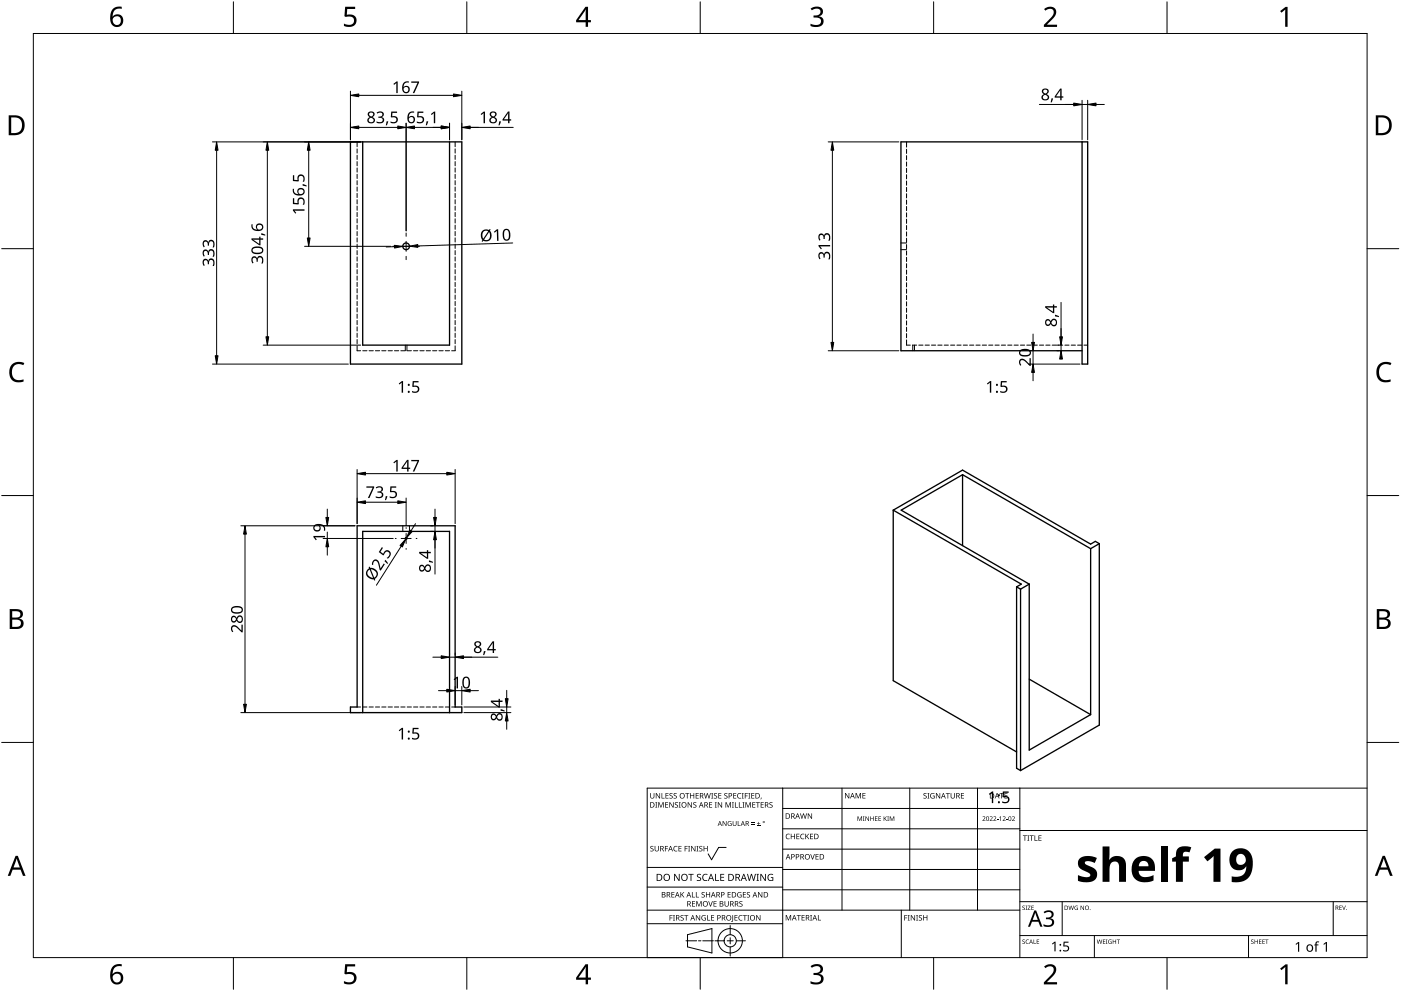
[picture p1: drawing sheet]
<svg xmlns="http://www.w3.org/2000/svg" width="420mm" height="297mm" viewBox="0 0 420 297" stroke-linecap="round" stroke-linejoin="round" font-family="sans-serif">
<g fill="none" stroke="#000" stroke-width=".3">
<path d="M107.1 42.5v1.5M107.1 44.6v1.3M107.1 46.5v1.3M107.1 48.4v1.3M107.1 50.3v1.3M107.1 52.2v1.3M107.1 54.1v1.3M107.1 56.1v1.2M107.1 58v1.2M107.1 59.9v1.2M136.5 42.5v1.5M136.5 44.6v1.3"/>
<path d="M136.5 46.5v1.3M136.5 48.4v1.3M136.5 50.3v1.3M136.5 52.2v1.3M136.5 54.1v1.3M136.5 56.1v1.2M136.5 58v1.2M136.5 59.9v1.2M271.9 42.5v1.6M271.9 44.7v1.3M271.9 46.6v1.3M271.9 48.5v1.3"/>
<path d="M271.9 50.4v1.3M271.9 52.4v1.2M271.9 54.3v1.2M271.9 56.2v1.2M271.9 58.1v1.2M271.9 60v1.2M107.1 61.8v1.2M107.1 63.7v1.2M107.1 65.6v1.2M107.1 67.5v1.3M107.1 69.4v1.3M107.1 71.3v1.3"/>
<path d="M107.1 73.2v1.3M107.1 75.1v1.3M107.1 77v1.3M107.1 78.9v1.3M136.5 61.8v1.2M136.5 63.7v1.2M136.5 65.6v1.2M136.5 67.5v1.3M136.5 69.4v1.3M136.5 71.3v1.3M136.5 73.2v1.3M136.5 75.1v1.3"/>
<path d="M136.5 77v1.3M136.5 78.9v1.3M270.2 72.8h1.7M270.2 74.8h1.7M271.9 61.9v1.2M271.9 63.8v1.3M271.9 65.7v1.3M271.9 67.6v1.3M271.9 69.5v1.3M271.9 71.4v1.3M271.9 73.3v1.3M271.9 75.2v1.3"/>
<path d="M271.9 77.1v1.3M271.9 79v1.3M107.1 80.8v1.3M107.1 82.7v1.3M107.1 84.6v1.3M107.1 86.5v1.3M107.1 88.4v1.3M107.1 90.3v1.3M107.1 92.2v1.3M107.1 94.1v1.3M107.1 96.1v1.2M107.1 98v1.2"/>
<path d="M107.1 99.9v1.2M136.5 80.8v1.3M136.5 82.7v1.3M136.5 84.6v1.3M136.5 86.5v1.3M136.5 88.4v1.3M136.5 90.3v1.3M136.5 92.2v1.3M136.5 94.1v1.3M136.5 96.1v1.2M136.5 98v1.2M136.5 99.9v1.2"/>
<path d="M271.9 80.9v1.3M271.9 82.8v1.3M271.9 84.7v1.3M271.9 86.6v1.3M271.9 88.5v1.3M271.9 90.5v1.2M271.9 92.4v1.2M271.9 94.3v1.2M271.9 96.2v1.2M271.9 98.1v1.2M271.9 100v1.2M107.1 103.7v1.4h1"/>
<path d="M107.1 101.8v1.2M108.8 105.1h1.2M110.7 105.1h1.3M112.6 105.1h1.3M114.5 105.1h1.3M116.4 105.1h1.3M118.3 105.1h1.3M120.2 105.1h1.3M121.5 103.4v1.7M122 103.4v1.7M122.1 105.1h1.3M124 105.1h1.3"/>
<path d="M125.9 105.1h1.3M127.8 105.1h1.3M129.7 105.1h1.3M131.6 105.1h1.3M133.5 105.1h1.3M136.5 101.8v1.2M136.5 103.7v1.4h-1.1M271.9 101.9v1.5h1.1M273.6 103.4h1.3M273.7 103.4v1.7M274.2 103.4v1.7M275.5 103.4h1.3"/>
<path d="M277.4 103.4h1.3M279.3 103.4h1.3M281.3 103.4h1.2M283.2 103.4h1.2M285.1 103.4h1.2M287 103.4h1.2M288.9 103.4h1.2M290.8 103.4h1.2M292.7 103.4h1.3M294.6 103.4h1.3M296.5 103.4h1.3M298.4 103.4h1.3"/>
<path d="M300.3 103.4h1.3M302.2 103.4h1.3M304.1 103.4h1.3M306 103.4h1.3M307.9 103.4h1.3M309.8 103.4h1.3M311.7 103.4h1.3M313.6 103.4h1.3M315.5 103.4h1.3M317.4 103.4h1.3M319.4 103.4h1.2M321.3 103.4h1.2"/>
<path d="M323.2 103.4h1.2M325.1 103.4h1.1M120.8 157.6v1.7M122.8 157.6v1.7M107.1 211.9h1M108.8 211.9h1.2M110.7 211.9h1.3M112.6 211.9h1.3M114.5 211.9h1.3M116.4 211.9h1.3M118.3 211.9h1.3M120.2 211.9h1.3"/>
<path d="M122.1 211.9h1.3M124 211.9h1.3M125.9 211.9h1.3M127.8 211.9h1.3M129.7 211.9h1.3M131.6 211.9h1.3M133.5 211.9h1.3M135.4 211.9h1.1"/>
</g>
<g fill="none" stroke="#000" stroke-width=".4">
<path d="M105.1 42.5h33.4v66.6h-33.4zM108.8 42.5v60.9h26v-60.9M324.5 42.5v66.6h1.7v-66.6h-56v62.6h54.3M107.1 157.6h29.4v54.3h2v1.7h-33.4v-1.7h2zM267.9 152.9v51.1l37 21.4M267.9 152.9l38.4 22.2-1.4 .8M267.9 152.9l20.8-12 38.4 22.2 1.4-.8 1.2 .7M288.7 142.3v21.2M288.7 142.3l-18.4 10.6 38.4 22.2M288.7 142.3l38.4 22.2M304.9 175.9v54.4l1.2 .7M304.9 175.9l1.2 .7"/>
<path d="M306.1 176.6v54.4M308.7 175.1v49.7l18.4-10.6M308.7 175.1l-2.6 1.5M327.1 164.5v49.7M329.7 163v54.3l-23.6 13.7M329.7 163l-2.6 1.5M108.8 213.6v-54.3h26v54.3M308.7 203.6l18.4 10.6"/>
<circle cx="121.8" cy="73.8" r="1"/>
<circle cx="121.8" cy="161.4" r=".25"/>
</g>
<path d="M10 10h400v277h-400z" fill="none" stroke="#000" stroke-width=".3"/>
<g fill="none" stroke="#000" stroke-width=".3">
<path d="M70 .5v9.5M140 .5v9.5M210 .5v9.5M280 .5v9.5M350 .5v9.5M.5 74.5h9.5M410 74.5h9.5M.5 148.5h9.5M410 148.5h9.5M.5 222.5h9.5M410 222.5h9.5M70 287v9.5"/>
<path d="M140 287v9.5M210 287v9.5M280 287v9.5M350 287v9.5"/>
</g>
<g fill="#000">
<path d="M103.5 2h3v.7h-2.4l-.1 1.7a1.98 1.98 0 0 1 2.4 .4 1.98 1.98 0 0 1 .2 2.5 2.88 2.88 0 0 1-3.5 .5v-.7a1.93 1.93 0 0 0 3-.6 1.37 1.37 0 0 0-.5-1.4 1.37 1.37 0 0 0-1.4-.1l-.5 .1-.4-.3zM243.1 2.6a2.32 2.32 0 0 1 3.7 .5 1.47 1.47 0 0 1-1.2 1.8 1.59 1.59 0 0 1 1.4 1.8 1.59 1.59 0 0 1-1.8 1.4l-2.1-.3v-.7a2.12 2.12 0 0 0 3.1-.5 1.21 1.21 0 0 0-1.6-1.3h-.6v-.7a1.53 1.53 0 0 0 2.1-1.1 1.49 1.49 0 0 0-2.6-.4zM313.1 2.7a2.03 2.03 0 0 1 2.1-.8 2.03 2.03 0 0 1 1.6 1.7 3.9 3.9 0 0 1-1.6 2.5l-1.2 1.3h3v.7h-3.9v-.6l1.5-1.6a2.56 2.56 0 0 0 1.3-2.9 1.62 1.62 0 0 0-2.4 .2zM383.9 3.3l1.6-1.2h.6v5.9h-.7l.1-5.2-1.2 1zM3.5 109.3a3.3 3.3 0 0 1 3.8-.5l-.3 .7a2.26 2.26 0 0 0-2.6 0 2.26 2.26 0 0 0-.8 2.6 2.12 2.12 0 0 0 3.1 1.7l.4-.1v.7a2.98 2.98 0 0 1-3.4-.4 2.98 2.98 0 0 1-.8-3.3zM413.5 109.3a3.3 3.3 0 0 1 3.8-.5l-.3 .7a2.26 2.26 0 0 0-2.7 0 2.26 2.26 0 0 0-.7 2.6 2.12 2.12 0 0 0 3.1 1.7l.4-.1v.7a2.98 2.98 0 0 1-3.4-.4 2.98 2.98 0 0 1-.8-3.3zM103.5 289h3v.7h-2.4l-.1 1.7a1.98 1.98 0 0 1 2.4 .4 1.98 1.98 0 0 1 .2 2.5 2.88 2.88 0 0 1-3.5 .4v-.6a1.93 1.93 0 0 0 3-.7 1.37 1.37 0 0 0-.5-1.3 1.37 1.37 0 0 0-1.4-.1l-.5 .1-.4-.3zM243.1 289.6a2.32 2.32 0 0 1 3.7 .5 1.47 1.47 0 0 1-1.2 1.8 1.59 1.59 0 0 1 1.4 1.8 1.59 1.59 0 0 1-1.8 1.4l-2.1-.3v-.7a2.12 2.12 0 0 0 3.1-.5 1.21 1.21 0 0 0-1.6-1.4h-.6v-.6a1.53 1.53 0 0 0 2.1-1.1 1.49 1.49 0 0 0-2.6-.4zM313.1 289.7a2.03 2.03 0 0 1 2.1-.8 2.03 2.03 0 0 1 1.6 1.7 3.9 3.9 0 0 1-1.6 2.5l-1.2 1.3h3v.7h-3.9v-.7l1.5-1.5a2.56 2.56 0 0 0 1.3-2.9 1.62 1.62 0 0 0-2.4 .2zM383.9 290.3l1.6-1.2h.6v5.9h-.7l.1-5.2-1.2 1z"/>
<path d="M33.9 2.6a2.88 2.88 0 0 1 2.6-.6v.7a2.02 2.02 0 0 0-2.7 2.3 1.83 1.83 0 0 1 2.6-.3 1.83 1.83 0 0 1 .3 2.6 2.07 2.07 0 0 1-2.6 .6 2.07 2.07 0 0 1-1.1-2.4 4 4 0 0 1 .9-2.9zM33.7 6.2a1.3 1.3 0 0 0 2.6 0 1.3 1.3 0 0 0-2.6 0z"/>
<path d="M175.6 2h.8v4h.8v.7h-.8v1.3h-.8v-1.3h-2.8v-.6zM175.6 2.8l-2.1 3.2h2.1z"/>
<path d="M2.6 34.6h1.8a2.99 2.99 0 0 1 3 3 2.99 2.99 0 0 1-3.1 2.9h-1.7zM3.4 35.2v4.7h.8a2.35 2.35 0 0 0 2.4-2.1 2.35 2.35 0 0 0-2-2.6z"/>
<path d="M412.6 34.6h1.8a2.99 2.99 0 0 1 3 3 2.99 2.99 0 0 1-3.1 2.9h-1.7zM413.3 35.2v4.7h.9a2.35 2.35 0 0 0 2.4-2.1 2.35 2.35 0 0 0-2-2.6z"/>
<path d="M2.9 182.6h1.7a1.68 1.68 0 0 1 2.3 1.7 1.37 1.37 0 0 1-1.2 1.1 1.61 1.61 0 0 1 1.4 2 1.61 1.61 0 0 1-2.1 1.1h-2.1zM3.7 185.7v2.2h1.2a1.13 1.13 0 0 0 1.4-1.1 1.13 1.13 0 0 0-1.5-1.1zM3.7 183.2v1.9h1.1a1.02 1.02 0 0 0 1.3-1 1.02 1.02 0 0 0-1.4-.9z"/>
<path d="M412.9 182.6h1.7a1.68 1.68 0 0 1 2.3 1.7 1.37 1.37 0 0 1-1.2 1.1 1.61 1.61 0 0 1 1.3 2 1.61 1.61 0 0 1-2 1.1h-2.1zM413.7 185.7v2.2h1.2a1.13 1.13 0 0 0 1.4-1.1 1.13 1.13 0 0 0-1.5-1.1zM413.7 183.2v1.9h1.1a1.02 1.02 0 0 0 1.3-1 1.02 1.02 0 0 0-1.5-.9z"/>
<path d="M4.7 256.5h.6l2.4 6h-.8l-.7-1.8h-2.4l-.7 1.8h-.8zM5 257.3l-.9 2.7h1.8z"/>
<path d="M414.7 256.5h.6l2.4 6h-.8l-.7-1.8h-2.4l-.7 1.8h-.8zM415 257.3l-1 2.7h1.9z"/>
<path d="M33.9 289.6a2.88 2.88 0 0 1 2.6-.6v.7a2.02 2.02 0 0 0-2.7 2.3 1.83 1.83 0 0 1 2.6-.3 1.83 1.83 0 0 1 .3 2.6 2.07 2.07 0 0 1-2.6 .6 2.07 2.07 0 0 1-1.1-2.4 4 4 0 0 1 .9-2.9zM33.7 293.2a1.3 1.3 0 0 0 2.6 0 1.3 1.3 0 0 0-2.6 0z"/>
<path d="M175.6 289h.8v4h.8v.7h-.8v1.3h-.8v-1.3h-2.8v-.6zM175.6 289.8l-2.1 3.2h2.1z"/>
</g>
<g fill="none" stroke="#000" stroke-width=".3">
<path d="M234.7 236.2v50.8h-40.6v-50.8h215.9M252.5 236.2v36.6M272.8 236.2v36.6M293.2 236.2v36.6M305.9 236.2v50.8M217.8 254h-2.3l-2.1 3.7-1-1.8M234.7 242.3h71.2M234.7 248.4h71.2M234.7 254.5h71.2M305.9 248.9h104.1M194.1 276.9h40.6M194.1 272.8h111.8"/>
<path d="M194.1 265.9h40.6M194.1 260h40.6M219 277.4v2.8M234.7 260.6h71.2M234.7 266.7h71.2M270.3 272.8v14.2M305.9 270.3h104.1M318.6 270.3v10.1M399.8 270.3v10.1M205.7 282h3.2M206.2 280.2l7.3-1.9v7.3l-7.3-1.8zM209.5 282h.7"/>
<path d="M210.8 282h3.2M214.4 282h2.8M218.1 282h1.8M219 281.1v1.8M219 283.8v2.8M220.8 282h2.8M305.9 280.4h104.1M328.2 280.4v6.6M374.4 280.4v6.6"/>
<circle cx="219" cy="282" r="1.83"/>
<circle cx="219" cy="282" r="3.7"/>
</g>
<g fill="#000">
<path d="M195 237.7h.2v1.1a.42 .42 0 0 0 .4 .4 .42 .42 0 0 0 .4-.4v-1.1h.2v1.1a.62 .62 0 0 1-.6 .6 .62 .62 0 0 1-.6-.6zM196.7 237.7h.2l.9 1.4v-1.4h.2v1.6h-.3l-.8-1.3v1.3h-.2zM198.4 237.7h.2v1.5h.7v.1h-.9zM199.6 237.7h.9v.2h-.7v.5h.6v.2h-.6v.6h.7v.1h-.9zM200.8 237.9l.6-.2 .3 .1v.2a.38 .38 0 0 0-.5-.2 .38 .38 0 0 0-.2 .5 .38 .38 0 0 0 .5 .2 .53 .53 0 0 1 .1 .8 .53 .53 0 0 1-.8 0v-.2a.41 .41 0 0 0 .6 .1 .41 .41 0 0 0 .1-.5 .41 .41 0 0 0-.5-.2zM202.1 237.9l.5-.2 .4 .1-.1 .2a.38 .38 0 0 0-.5-.2 .38 .38 0 0 0-.2 .5 .38 .38 0 0 0 .5 .2 .53 .53 0 0 1 .2 .8 .53 .53 0 0 1-.8 0v-.2a.41 .41 0 0 0 .5 .1 .41 .41 0 0 0 .2-.5 .41 .41 0 0 0-.6-.2zM205.5 237.7h1.2v.2h-.5v1.4h-.2v-1.4h-.5zM207 237.7h.2v.7h.8v-.7h.2v1.6h-.2v-.7h-.8v.7h-.2zM208.6 237.7h.9v.2h-.7v.5h.7v.2h-.7v.6h.7v.1h-.9zM211.1 237.7h.2l.4 1.4 .3-1.4h.2l.4 1.4 .4-1.4h.2l-.5 1.6h-.2l-.4-1.3-.3 1.3h-.3zM213.3 237.7h.6l-.2 .2v1.3l.2 .1h-.6l.2-.1v-1.3zM214.2 237.9l.5-.2 .4 .1-.1 .2a.38 .38 0 0 0-.5-.2 .38 .38 0 0 0-.2 .5 .38 .38 0 0 0 .5 .2 .53 .53 0 0 1 .2 .8 .53 .53 0 0 1-.8 0v-.2a.41 .41 0 0 0 .5 .1 .41 .41 0 0 0 .2-.5 .41 .41 0 0 0-.6-.2z"/>
<path d="M215.4 237.7h.9v.2h-.7v.5h.7v.2h-.7v.6h.7v.1h-.9zM217.3 237.9l.5-.2 .4 .1-.1 .2a.38 .38 0 0 0-.5-.2 .38 .38 0 0 0-.2 .5 .38 .38 0 0 0 .5 .2 .53 .53 0 0 1 .2 .8 .53 .53 0 0 1-.8 0v-.2a.41 .41 0 0 0 .5 .1 .41 .41 0 0 0 .2-.5 .41 .41 0 0 0-.6-.2zM219.9 237.7h.9v.2h-.7v.5h.7v.2h-.7v.6h.7v.1h-.9zM221.3 237.9l.6-.2 .4 .1-.1 .2a.65 .65 0 0 0-.9 .6 .65 .65 0 0 0 .9 .5 .77 .77 0 0 1-1.1-.1 .77 .77 0 0 1 .2-1.1zM222.5 237.7h.5l-.1 .2v1.3l.1 .1h-.5l.2-.1v-1.3zM223.4 237.7h.9v.2h-.7v.6h.6v.2h-.6v.6h-.2zM224.4 237.7h.6l-.2 .2v1.3l.2 .1h-.6l.2-.1v-1.3zM225.3 237.7h.9v.2h-.7v.5h.7v.2h-.7v.6h.7v.1h-.9zM228.2 239.1h.2l-.3 .5zM253.4 237.7h.3l.8 1.3v-1.3h.2v1.6h-.2l-.9-1.3v1.3h-.2zM256.6 237.7h.3l.5 1.3 .5-1.3h.3v1.6h-.2v-1.4l-.7 1.4-.5-1.4v1.4h-.2zM258.6 237.7h1v.2h-.7v.5h.6v.2h-.6v.5h.7v.2h-1z"/>
<path d="M277 237.9l.6-.2 .3 .1-.1 .2a.38 .38 0 0 0-.5-.2 .38 .38 0 0 0-.1 .5 .38 .38 0 0 0 .5 .2 .53 .53 0 0 1 .1 .8 .53 .53 0 0 1-.8 0v-.2a.41 .41 0 0 0 .6 .1 .41 .41 0 0 0 .1-.5 .41 .41 0 0 0-.5-.2zM278.1 237.7h.6l-.2 .2v1.3l.2 .1h-.6l.2-.1v-1.3zM279.2 237.9l.7-.2 .4 .1-.1 .2a.67 .67 0 0 0-1 .5 .67 .67 0 0 0 .9 .6v-.4h-.4v-.2h.6v.8a.88 .88 0 0 1-1.2-.2 .88 .88 0 0 1 .1-1.2zM280.7 237.7h.2l.9 1.4v-1.4h.2v1.6h-.3l-.8-1.3v1.3h-.2zM283.7 237.7h1.2v.2h-.5v1.4h-.2v-1.4h-.5zM285.1 237.7h.2v1.1a.42 .42 0 0 0 .4 .4 .42 .42 0 0 0 .4-.4v-1.1h.2v1.1a.62 .62 0 0 1-.6 .6 .62 .62 0 0 1-.6-.6zM288.2 237.7h.9v.2h-.7v.5h.7v.2h-.7v.6h.7v.1h-.9zM299.8 237.7h1.2v.2h-.5v1.4h-.2v-1.4h-.5zM301.2 237.7h.9v.2h-.7v.5h.7v.2h-.7v.5h.7v.2h-.9zM195.1 253.7l.6-.2 .3 .1-.1 .2a.38 .38 0 0 0-.5-.1 .38 .38 0 0 0-.1 .5 .38 .38 0 0 0 .4 .2 .53 .53 0 0 1 .2 .7 .53 .53 0 0 1-.8 .1v-.2a.41 .41 0 0 0 .6 .1 .41 .41 0 0 0 .1-.6 .41 .41 0 0 0-.6-.2zM196.5 240.4h.6l-.2 .2v1.3l.2 .2h-.6l.2-.2v-1.3zM196.3 253.6h.2v1a.42 .42 0 0 0 .5 .4 .42 .42 0 0 0 .4-.4v-1h.2v1a.62 .62 0 0 1-.6 .6 .62 .62 0 0 1-.7-.6z"/>
<path d="M197.4 240.4h.3l.5 1.4 .5-1.4h.3v1.7h-.2v-1.5l-.7 1.5-.5-1.5v1.5h-.2zM199.4 253.6h.9v.1h-.7v.6h.7v.2h-.7v.7h-.2zM199.5 240.4h.9v.2h-.7v.5h.6v.2h-.6v.6h.7v.2h-.9zM200.7 240.4h.3l.8 1.4v-1.4h.2v1.7h-.2l-.9-1.4v1.4h-.2zM202.2 253.8l.5-.3 .5 .1-.1 .2a.65 .65 0 0 0-.9 .6 .65 .65 0 0 0 .9 .6 .77 .77 0 0 1-1.1-.1 .77 .77 0 0 1 .2-1.1zM202.5 240.6l.5-.2 .3 .1v.2a.38 .38 0 0 0-.5-.2 .38 .38 0 0 0-.2 .5 .38 .38 0 0 0 .5 .2 .53 .53 0 0 1 .1 .8 .53 .53 0 0 1-.8 0l.1-.1a.41 .41 0 0 0 .5 0 .41 .41 0 0 0 .1-.5 .41 .41 0 0 0-.5-.2zM203.6 240.4h.6l-.2 .2v1.3l.2 .2h-.6l.2-.2v-1.3zM203.5 253.6h.9v.1h-.7v.6h.6v.1h-.6v.6h.7v.2h-.9zM205.3 253.6h.9v.1h-.7v.6h.7v.2h-.7v.7h-.2zM206.4 253.6h.6l-.2 .1v1.3l.2 .2h-.6l.2-.2v-1.3zM206.2 240.4h.3l.8 1.4v-1.4h.2v1.7h-.2l-.9-1.4v1.4h-.2zM207.3 253.6h.2l.9 1.3v-1.3h.2v1.6h-.3l-.8-1.4v1.4h-.2z"/>
<path d="M208 240.6l.5-.2 .3 .1v.2a.38 .38 0 0 0-.5-.2 .38 .38 0 0 0-.2 .5 .38 .38 0 0 0 .5 .2 .53 .53 0 0 1 .2 .8 .53 .53 0 0 1-.9 0l.1-.1a.41 .41 0 0 0 .5 0 .41 .41 0 0 0 .1-.5 .41 .41 0 0 0-.5-.2zM208.9 253.6h.6l-.2 .1v1.3l.2 .2h-.6l.2-.2v-1.3zM209.8 253.7l.5-.2 .3 .1v.2a.38 .38 0 0 0-.5-.1 .38 .38 0 0 0-.2 .5 .38 .38 0 0 0 .5 .2 .53 .53 0 0 1 .2 .7 .53 .53 0 0 1-.9 .1l.1-.2a.41 .41 0 0 0 .5 .1 .41 .41 0 0 0 .1-.6 .41 .41 0 0 0-.5-.2zM211 253.6h.2v.7h.8v-.7h.2v1.6h-.2v-.8h-.8v.8h-.2zM212.7 240.4h.9v.2h-.7v.5h.6v.2h-.6v.6h.7v.2h-.9zM214.4 240.4h.6l-.2 .2v1.3l.2 .2h-.6l.2-.2v-1.3zM215.3 240.4h.2l.9 1.4v-1.4h.2v1.7h-.3l-.8-1.4v1.4h-.2zM216.7 246.1h.2l.8 1.2v-1.2h.2v1.5h-.2l-.8-1.2v1.2h-.2zM217.6 240.4h.3l.5 1.4 .5-1.4h.3v1.7h-.2v-1.5l-.7 1.5-.5-1.5v1.5h-.2zM218.4 246.3l.6-.2 .4 .1-.2 .1a.6 .6 0 0 0-.8 .5 .6 .6 0 0 0 .8 .6v-.4l-.3-.2h.5v.7a.8 .8 0 0 1-1-.2 .8 .8 0 0 1 0-1zM219.5 240.4h.6l-.2 .2v1.3l.2 .2h-.6l.2-.2v-1.3zM220.4 240.4h.2v1.5h.7v.2h-.9z"/>
<path d="M219.7 246.1h.2v.9a.38 .38 0 0 0 .4 .4 .38 .38 0 0 0 .4-.4v-.9h.2v.9a.56 .56 0 0 1-.6 .6 .56 .56 0 0 1-.6-.6zM221.3 246.1h.1v1.3h.7v.2h-.8zM221.6 240.4h.2v1.5h.7v.2h-.9zM222.7 240.4h.5l-.1 .2v1.3l.1 .2h-.5l.1-.2v-1.3zM223.6 240.4h.3l.5 1.4 .5-1.4h.3v1.7h-.2v-1.5l-.7 1.5-.6-1.5v1.5h-.1zM225.3 247l1 .1zM225.3 246.6l1 .1zM225.6 240.4h.9v.2h-.7v.5h.7v.2h-.7v.6h.7v.2h-.9zM227 247.4l1 .2zM226.7 240.4h1.2v.2h-.5v1.5h-.2v-1.5h-.5zM227.4 246.3l.2 .5h.4l-.4 .1v.4l-.2-.4h-.4l.4-.1zM228.1 240.4h.9v.2h-.7v.5h.7v.2h-.7v.6h.7v.2h-.9z"/>
<path d="M230.8 240.6l.6-.2 .3 .1-.1 .2a.38 .38 0 0 0-.5-.2 .38 .38 0 0 0-.1 .5 .38 .38 0 0 0 .4 .2 .53 .53 0 0 1 .2 .8 .53 .53 0 0 1-.8 0v-.1a.41 .41 0 0 0 .6 0 .41 .41 0 0 0 .1-.5 .41 .41 0 0 0-.6-.2zM235.8 250.1l.6-.2 .5 .1-.1 .2a.65 .65 0 0 0-1 .5 .65 .65 0 0 0 1 .6 .77 .77 0 0 1-1.1-.1 .77 .77 0 0 1 .1-1.1zM237.2 249.9h.2v.7h.8v-.7h.2v1.6h-.2v-.7h-.8v.7h-.2zM238.8 249.9h.9v.2h-.7v.5h.7v.2h-.7v.5h.7v.2h-.9zM240.2 250.1l.6-.2 .4 .1v.2a.65 .65 0 0 0-1 .5 .65 .65 0 0 0 1 .6 .77 .77 0 0 1-1.1-.1 .77 .77 0 0 1 .1-1.1zM240 243.8h.2l.3 1.4 .4-1.4h.2l.4 1.4 .3-1.4h.2l-.4 1.6h-.2l-.4-1.4-.4 1.4h-.2zM241.5 249.9h.2v.8l.7-.8h.3l-.7 .7 .7 .9h-.2l-.6-.7-.2 .7h-.2zM243 256h.2l.5 1.4 .4-1.4h.3l-.6 1.6h-.2zM242.3 243.8h.2l.9 1.3-.1-1.3h.2v1.6h-.2l-.9-1.3v1.3h-.1zM242.9 249.9h.9v.2h-.7v.5h.7v.2h-.7v.5h.7v.2h-.9zM244.6 256h.9v.2h-.7v.5h.6v.2h-.6v.5h.7v.2h-.9zM257.2 244.7h.2l.4 1.1 .5-1.1h.2v1.4h-.1v-1.2l-.6 1.2-.5-1.2v1.2h-.1z"/>
<path d="M258.8 244.7h.5l-.2 .1 .2 1.3h-.5l.1-.2zM259.5 244.7h.2l.8 1.1v-1.1h.1v1.4h-.2l-.7-1.2v1.2h-.2zM261 244.7h.2v.6h.7v-.6h.1v1.4h-.1v-.7h-.7v.7h-.2zM262.4 244.7h.8l-.6 .1v.5h.5l-.5 .1v.5l.6 .2h-.8zM263.5 244.7h.7l-.6 .1v.5h.6l-.6 .1v.5l.6 .2h-.7zM265 244.7h.2v.7l.8-.7-.6 .6 .6 .8-.7-.7-.1 .7h-.2zM266.1 244.7h.5l-.2 .1 .2 1.3h-.5l.1-.2zM266.8 244.7h.3l.4 1.1 .4-1.1h.3v1.4h-.2v-1.2l-.6 1.2-.4-1.2v1.2h-.2zM294.7 244.8a.49 .49 0 0 1 .7 .1 .49 .49 0 0 1-.3 .7l-.3 .3 .7 .2h-.9l.4-.5a.37 .37 0 0 0 .4-.6 .37 .37 0 0 0-.7-.1zM296.8 244.8a.49 .49 0 0 1 .8 .1 .49 .49 0 0 1-.3 .7l-.3 .3 .7 .2h-.9l.4-.5a.37 .37 0 0 0 .3-.6 .37 .37 0 0 0-.6-.1zM297.9 244.8a.49 .49 0 0 1 .8 .1 .49 .49 0 0 1-.3 .7l-.3 .3 .7 .2h-.9l.4-.5a.37 .37 0 0 0 .3-.6 .37 .37 0 0 0-.6-.1zM299 245.5l.4 .1z"/>
<path d="M299.7 245l.5-.3v1.4h-.2v-1.2zM300.7 244.8a.49 .49 0 0 1 .8 .1 .49 .49 0 0 1-.3 .7l-.3 .3 .7 .2h-.9l.4-.5a.37 .37 0 0 0 .3-.6 .37 .37 0 0 0-.6-.1zM301.8 245.5l.4 .1zM303.5 244.8a.49 .49 0 0 1 .8 .1 .49 .49 0 0 1-.3 .7l-.3 .3 .7 .2h-.9l.3-.5a.37 .37 0 0 0 .4-.6 .37 .37 0 0 0-.6-.1zM306.8 250.4h1.2v.2h-.5v1.4h-.2v-1.4h-.5zM308.1 250.4h.6l-.2 .2v1.3l.2 .1h-.6l.2-.1v-1.3zM308.8 250.4h1.2v.2h-.5v1.4h-.2v-1.4h-.5zM310.2 250.4h.3v1.4h.7v.2h-1zM311.4 250.4h.9v.2h-.7v.5h.7v.2h-.7v.5h.7v.2h-.9zM200.8 274.3h.9v.2h-.7v.5h.7v.2h-.7v.7h-.2zM201.4 267.4h.9v.2h-.7v.5h.6v.1h-.6v.6h.7v.2h-.9zM201.8 274.3h.6l-.2 .2v1.3l.2 .1h-.6l.2-.1v-1.3z"/>
<path d="M202.2 261.9h.3l1.1 1.8v-1.8h.2v2.1h-.3l-1.1-1.7v1.7h-.2zM204.1 274.4l.6-.1 .3 .1v.1a.38 .38 0 0 0-.5-.1 .38 .38 0 0 0-.2 .5 .38 .38 0 0 0 .5 .2 .53 .53 0 0 1 .1 .8 .53 .53 0 0 1-.8 0l.1-.2a.41 .41 0 0 0 .5 .1 .41 .41 0 0 0 .1-.6 .41 .41 0 0 0-.5-.1zM204.1 267.4h.2v.8l.7-.8h.2l-.6 .7 .7 .9h-.3l-.6-.8-.1 .8h-.2zM205.2 274.3h1.2v.2h-.5v1.4h-.2v-1.4h-.5zM206.4 261.9h1.6v.3h-.6v1.8h-.3v-1.8h-.7zM207.5 267.4h.2v1.4h.7v.2h-.9zM207.5 270.1h.9v.2h-.7v.5h.7v.2h-.7v.6h.7v.1h-.9zM208.7 267.4h.2v1.4h.7v.2h-.9zM208.8 270.1h.3l.5 1.3 .5-1.3h.3v1.6h-.2v-1.4l-.7 1.4-.5-1.4v1.4h-.2zM208.7 274.3h.2l.9 1.3v-1.3h.2v1.6h-.3l-.8-1.3v1.3h-.2zM209.1 262.1l.4-.2 .7 .1-.2 .2a.44 .44 0 0 0-.7 .2 .44 .44 0 0 0 .5 .5 .66 .66 0 0 1 .4 1 .66 .66 0 0 1-1 .1h-.2v-.3l.3 .1a.47 .47 0 0 0 .7-.3 .47 .47 0 0 0-.6-.5l-.4-.3zM210.6 274.5l.7-.2 .4 .1-.1 .1a.67 .67 0 0 0-1 .5 .67 .67 0 0 0 .9 .7v-.5h-.4v-.1h.6v.8a.88 .88 0 0 1-1.2-.2 .88 .88 0 0 1 .1-1.2z"/>
<path d="M210.5 267.5l.5-.1 .4 .1-.1 .1a.38 .38 0 0 0-.5-.1 .38 .38 0 0 0-.2 .5 .38 .38 0 0 0 .5 .2 .53 .53 0 0 1 .2 .8 .53 .53 0 0 1-.8 0v-.2a.41 .41 0 0 0 .5 .1 .41 .41 0 0 0 .1-.6 .41 .41 0 0 0-.5-.1zM210.9 262.2l.7-.3 .6 .1-.1 .3a.84 .84 0 0 0-1.2 .7 .84 .84 0 0 0 1.2 .8v.2a1.1 1.1 0 0 1-1.4-.4 1.1 1.1 0 0 1 .2-1.4zM212.1 274.3h.2v1.4h.7v.2h-.9zM212.4 270.1h.2l.5 1.4 .5-1.4h.2l-.6 1.6h-.2zM211.7 267.4h.2v.7h.9v-.7h.2v1.6h-.2v-.8h-.9v.8h-.2zM213.3 274.3h.9v.2h-.7v.5h.6v.2h-.6v.5h.7v.2h-.9zM214.5 261.9h.2v1.9h1v.2h-1.2zM214 270.1h.9v.2h-.7v.5h.7v.2h-.7v.6h.7v.1h-.9zM216 261.9h1.2v.3h-.9v.6h.8v.3h-.8v.7h.9v.2h-1.2zM217.3 270.1h.2v1.1a.42 .42 0 0 0 .4 .4 .42 .42 0 0 0 .4-.4v-1.1h.2v1.1a.62 .62 0 0 1-.6 .6 .62 .62 0 0 1-.6-.6zM218.2 267.4h.9v.2h-.7v.5h.7v.1h-.7v.6h.7v.2h-.9zM219.6 274.3h.3l-.1 1.7-.5 .3v-.2l.3-.1z"/>
<path d="M220.3 274.3h.9v.2h-.7v.5h.6v.2h-.6v.5h.7v.2h-.9zM221.3 267.6l.7-.2 .4 .1-.1 .1a.67 .67 0 0 0-1 .5 .67 .67 0 0 0 .9 .7v-.5h-.4v-.2h.6v.8a.88 .88 0 0 1-1.2-.1 .88 .88 0 0 1 .1-1.2zM221.7 274.5l.5-.2 .5 .1-.1 .1a.65 .65 0 0 0-.9 .6 .65 .65 0 0 0 .9 .6 .77 .77 0 0 1-1.1-.1 .77 .77 0 0 1 .2-1.1zM221.8 270.3l.5-.2 .4 .1-.1 .2a.38 .38 0 0 0-.5-.2 .38 .38 0 0 0-.2 .5 .38 .38 0 0 0 .5 .2 .53 .53 0 0 1 .2 .8 .53 .53 0 0 1-.8 0v-.2a.41 .41 0 0 0 .5 .1 .41 .41 0 0 0 .2-.5 .41 .41 0 0 0-.6-.2zM222.8 274.3h1.2v.2h-.5v1.4h-.2v-1.4h-.5zM222.8 267.4h.9v.2h-.7v.5h.7v.1h-.7v.6h.7v.2h-.9zM224.1 274.3h.6l-.2 .2v1.3l.2 .1h-.6l.2-.1v-1.3zM224 267.5l.6-.1 .3 .1v.1a.38 .38 0 0 0-.5-.1 .38 .38 0 0 0-.2 .5 .38 .38 0 0 0 .5 .2 .53 .53 0 0 1 .1 .8 .53 .53 0 0 1-.8 0l.1-.2a.41 .41 0 0 0 .5 .1 .41 .41 0 0 0 .1-.6 .41 .41 0 0 0-.5-.1zM224 261.9h.3l.4 1.8 .5-1.8h.3l.5 1.8 .4-1.8h.3l-.6 2.1h-.2l-.5-1.8-.5 1.8h-.3zM226.9 261.9h.7l-.2 .3v1.6l.2 .2h-.7l.2-.2v-1.6zM226.8 274.3h.2l.9 1.3v-1.3h.2v1.6h-.3l-.8-1.3v1.3h-.2zM227.3 267.4h.3l.8 1.3v-1.3h.2v1.6h-.2l-.9-1.3v1.3h-.2z"/>
<path d="M228 261.9h.3l1.2 1.8-.1-1.8h.3v2.1h-.3l-1.1-1.7v1.7h-.3zM230.5 262.2l.9-.3 .5 .1-.1 .3a.87 .87 0 0 0-1.4 .6 .87 .87 0 0 0 1.2 .9v-.6h-.4v-.3h.7v1.1a1.15 1.15 0 0 1-1.5-.3 1.15 1.15 0 0 1 .1-1.5zM235.6 274.3h.3l.5 1.3 .6-1.3h.3v1.6h-.2v-1.4l-.7 1.4-.6-1.4v1.4h-.2zM238.9 274.3h1.3v.2h-.5v1.4h-.2v-1.4h-.6zM240.4 274.3h.9v.2h-.7v.5h.7v.1h-.7v.6h.7v.2h-.9zM242.9 274.3h.6l-.2 .1v1.3l.2 .2h-.6l.2-.2v-1.3zM245.3 274.3h.2v1.4h.7v.2h-.9zM271.2 274.3h.9v.2h-.7v.5h.7v.2h-.7v.7h-.2zM272.2 274.3h.6l-.2 .2v1.3l.2 .1h-.6l.2-.1v-1.3zM273.1 274.3h.3l.8 1.3v-1.3h.2v1.6h-.2l-.9-1.3v1.3h-.2zM274.7 274.3h.6l-.2 .2v1.3l.2 .1h-.6l.2-.1v-1.3zM275.6 274.4l.6-.1 .3 .1v.1a.38 .38 0 0 0-.5-.1 .38 .38 0 0 0-.2 .5 .38 .38 0 0 0 .5 .2 .53 .53 0 0 1 .1 .8 .53 .53 0 0 1-.8 0v-.2a.41 .41 0 0 0 .6 .1 .41 .41 0 0 0 .1-.6 .41 .41 0 0 0-.5-.1z"/>
<path d="M276.9 274.3h.2v.7h.8v-.7h.2v1.6h-.2v-.7h-.8v.7h-.2zM306.7 271.6l.4-.2 .2 .2a.32 .32 0 0 0-.4 0 .32 .32 0 0 0-.1 .4 .32 .32 0 0 0 .4 .1 .41 .41 0 0 1 0 .7 .41 .41 0 0 1-.6-.2 .31 .31 0 0 0 .4 .1 .31 .31 0 0 0 .1-.5l-.5-.2zM307.6 271.5h.4l-.1 .1 .1 1.2h-.4l.1-.2zM308.2 271.5h.8l-.6 1.1 .7 .2h-.9l.6-1.2zM309.3 271.5h.7l-.5 .1v.4h.5l-.5 .1v.5l.5 .2h-.7zM313 273.4a1.69 1.69 0 0 1 1.8-.6 1.69 1.69 0 0 1 1.2 1.5l-.4 .7-.6 .2a1.31 1.31 0 0 1 1.2 1.5 1.31 1.31 0 0 1-1.5 1.1l-1.8-.2v-.6a1.73 1.73 0 0 0 2.6-.4 .99 .99 0 0 0-1.3-1.1h-.5v-.5a1.13 1.13 0 0 0 1.2-.1 1.13 1.13 0 0 0 .4-1.1 1.42 1.42 0 0 0-2 0zM320.4 271.5h.2l.3 1.1 .3-1.1h.1l.3 1.1 .3-1.1h.2l-.4 1.3h-.1l-.3-1.2-.4 1.2h-.1zM322.4 271.6l.9-.1-.3 .1a.53 .53 0 0 0-.6 .6 .53 .53 0 0 0 .7 .4v-.4l-.3-.1h.5v.6a.71 .71 0 0 1-.9-.1 .71 .71 0 0 1 0-1zM324.1 271.5l.9 1-.1-1h.2v1.3l-.9-1.1-.1 1.1zM401.7 271.4h.7l-.6 .2v.4h.6l-.6 .1v.5l.6 .1h-.7zM402.5 271.4h.2l.4 1.2 .3-1.2h.2l-.5 1.3zM306.7 281.7l.4-.1 .2 .2a.32 .32 0 0 0-.4-.1 .32 .32 0 0 0-.1 .5 .32 .32 0 0 0 .4 .1 .41 .41 0 0 1 0 .6 .41 .41 0 0 1-.6-.2 .31 .31 0 0 0 .4 .2 .31 .31 0 0 0 .1-.5l-.5-.3z"/>
<path d="M307.8 281.8l.4-.2 .4 .1-.1 .1a.52 .52 0 0 0-.7 .5 .52 .52 0 0 0 .7 .4 .61 .61 0 0 1-.9 0 .61 .61 0 0 1 .2-.9zM310 281.6h.1v1.2l.6 .1h-.7zM310.9 281.6h.7l-.5 .2v.4h.5l-.5 .1v.5l.5 .1h-.7zM315.5 282.9l1.1-.7v3h-.4v-2.6l-.5 .5zM319 282.2h1.4v.4h-1.1l-.1 .8a1 1 0 0 1 1.5 1 1 1 0 0 1-1.6 .8l-.3-.2v-.3l.2 .1a.73 .73 0 0 0 1 0 .73 .73 0 0 0 0-1l-1.1-.2zM328.9 281.6h.2l.3 1.1 .3-1.1h.1l.3 1.1 .3-1.1h.2l-.4 1.3h-.1l-.4-1.1-.3 1.1h-.1zM330.8 281.6h.7l-.6 .2v.4h.6l-.6 .1v.5l.6 .1h-.7zM331.7 281.6h.4l-.1 .1 .1 1.2h-.4l.1-.1zM332.5 281.8l.9-.1-.2 .1a.53 .53 0 0 0-.7 .5 .53 .53 0 0 0 .7 .5v-.4l-.2-.2h.4v.7a.71 .71 0 0 1-.9-.2 .71 .71 0 0 1 0-.9zM333.7 281.6h.2v.6h.6v-.6h.2v1.3h-.2v-.6h-.6v.6h-.2zM334.9 281.6h1l-.4 .2v1.1h-.2v-1.1zM375.2 281.7l.5-.1 .2 .2a.32 .32 0 0 0-.4-.1 .32 .32 0 0 0-.1 .5 .32 .32 0 0 0 .4 .1 .41 .41 0 0 1 0 .6 .41 .41 0 0 1-.6-.2 .31 .31 0 0 0 .4 .2 .31 .31 0 0 0 .1-.5l-.5-.3z"/>
<path d="M376.2 281.6h.2v.6h.7v-.6h.1v1.3h-.1v-.6h-.7v.6h-.2zM377.6 281.6h.7l-.6 .2v.4h.6l-.6 .1v.5l.6 .1h-.7zM378.6 281.6h.7l-.5 .2v.4h.5l-.5 .1v.5l.5 .1h-.7zM379.4 281.6h1l-.4 .2v1.1h-.2v-1.1zM388.5 283l1.1-.6v2.9h-.3v-2.6l-.6 .5zM394.7 282.3l.9-.1-.1 .3h-.5l-.1 .2-.1 .4h.6v.3h-.6v1.9h-.3v-1.9h-.4l.4-.3zM396.9 283l1.1-.6v2.9h-.4v-2.6l-.5 .5z"/>
<path d="M203.7 238.5a.81 .81 0 0 1 1.6 0 .81 .81 0 0 1-1.6 0zM204.1 238.5a.6 .6 0 0 0 1.2 0 .6 .6 0 0 0-1.2 0z"/>
<path d="M209.9 237.7h.4a.47 .47 0 0 1 .6 .3 .47 .47 0 0 1-.3 .6l.5 .7h-.3l-.4-.6h-.3v.6h-.2zM210.1 237.9v.6h.2a.31 .31 0 0 0 .4-.3 .31 .31 0 0 0-.4-.3z"/>
<path d="M218.5 237.7h.5a.54 .54 0 0 1 .6 .7 .54 .54 0 0 1-.9 .3v.6h-.2zM218.7 237.9v.6a.39 .39 0 0 0 .7-.3 .39 .39 0 0 0-.7-.3z"/>
<path d="M226.6 237.7h.5a.81 .81 0 0 1 .8 .9 .81 .81 0 0 1-.9 .7h-.4zM226.8 237.9v1.3h.2a.64 .64 0 0 0 .7-.6 .64 .64 0 0 0-.7-.7z"/>
<path d="M255.6 237.7h.1l.7 1.6h-.2l-.2-.5h-.7l-.2 .5h-.2zM255.6 237.9l-.2 .7h.5z"/>
<path d="M282.8 237.7h.2l.6 1.6h-.2l-.2-.5h-.6l-.2 .5h-.2zM282.9 237.9l-.2 .8h.5z"/>
<path d="M286.8 237.7h.4a.47 .47 0 0 1 .6 .3 .47 .47 0 0 1-.3 .6l.4 .7h-.2l-.4-.6h-.3v.6h-.2zM287 237.9v.6h.2a.31 .31 0 0 0 .4-.3 .31 .31 0 0 0-.4-.3z"/>
<path d="M296.9 237.7h.5a.81 .81 0 0 1 .8 .8 .81 .81 0 0 1-.9 .8h-.4zM297.1 237.9v1.2h.2a.64 .64 0 0 0 .7-.6 .64 .64 0 0 0-.7-.6z"/>
<path d="M298.9 237.7h.2l.7 1.6h-.3l-.2-.5h-.6l-.2 .5h-.2zM299 237.9l-.2 .7h.5z"/>
<path d="M195 240.4h.5a.81 .81 0 0 1 .8 .9 .81 .81 0 0 1-.9 .8h-.4zM195.2 240.6v1.3h.2a.64 .64 0 0 0 .7-.6 .64 .64 0 0 0-.6-.7z"/>
<path d="M198 253.6h.5a.47 .47 0 0 1 .5 .3 .47 .47 0 0 1-.3 .6l.5 .7h-.3l-.4-.7h-.3v.7h-.2zM198.2 253.7v.6h.3a.31 .31 0 0 0 .3-.3 .31 .31 0 0 0-.4-.3z"/>
<path d="M201 253.6h.2l.6 1.6h-.2l-.2-.5h-.6l-.2 .5h-.2zM201.1 253.8l-.3 .7h.6z"/>
<path d="M204.3 241.3a.81 .81 0 0 1 1.6 0 .81 .81 0 0 1-1.6 0zM204.6 241.3a.6 .6 0 0 0 1.2 0 .6 .6 0 0 0-1.2 0z"/>
<path d="M210.2 240.4h.2l.6 1.7h-.2l-.2-.5h-.6l-.2 .5h-.2zM210.3 240.7l-.3 .7h.6z"/>
<path d="M211.2 240.4h.5a.47 .47 0 0 1 .6 .4 .47 .47 0 0 1-.3 .5l.4 .8h-.2l-.4-.7h-.4v.7h-.2zM211.4 240.6v.6h.3a.31 .31 0 0 0 .4-.3 .31 .31 0 0 0-.4-.3z"/>
<path d="M215.8 246.1l.7 1.5-.3-.5h-.6l-.4 .5zM215.9 246.3l-.3 .6h.5z"/>
<path d="M222.7 246.1l.7 1.5-.3-.5h-.6l-.4 .5zM222.8 246.3l-.3 .6h.5z"/>
<path d="M223.6 246.1h.4a.42 .42 0 0 1 .5 .3 .42 .42 0 0 1-.2 .5l.4 .7h-.2l-.4-.6h-.3v.6h-.2zM223.8 246.3v.5h.2a.28 .28 0 0 0 .4-.3 .28 .28 0 0 0-.4-.2z"/>
<path d="M228.7 246.4a.35 .35 0 0 1 .7 0 .35 .35 0 0 1-.7 0zM228.9 246.4a.2 .2 0 0 0 .4 0 .2 .2 0 0 0-.4 0z"/>
<path d="M229.4 240.4h.4a.47 .47 0 0 1 .6 .4 .47 .47 0 0 1-.3 .5l.5 .8h-.3l-.4-.7h-.3v.7h-.2zM229.6 240.6v.6h.2a.31 .31 0 0 0 .4-.3 .31 .31 0 0 0-.4-.3z"/>
<path d="M236.3 256h.1l.7 1.6h-.2l-.2-.5h-.7l-.2 .5h-.2zM236.3 256.2l-.2 .7h.5z"/>
<path d="M235.6 243.8h.5a.81 .81 0 0 1 .8 .8 .81 .81 0 0 1-.8 .8h-.5zM235.8 244v1.2h.3a.64 .64 0 0 0 .6-.6 .64 .64 0 0 0-.6-.6z"/>
<path d="M237.3 243.8h.4a.47 .47 0 0 1 .6 .3 .47 .47 0 0 1-.3 .6l.4 .7h-.2l-.4-.7h-.3v.7h-.2zM237.5 244v.6h.2a.31 .31 0 0 0 .4-.3 .31 .31 0 0 0-.4-.3z"/>
<path d="M237.3 256h.4a.54 .54 0 0 1 .6 .7 .54 .54 0 0 1-.8 .3v.6h-.2zM237.5 256.2v.6a.39 .39 0 0 0 .6-.3 .39 .39 0 0 0-.6-.3z"/>
<path d="M238.7 256h.4a.54 .54 0 0 1 .6 .7 .54 .54 0 0 1-.8 .3v.6h-.2zM238.9 256.2v.6a.39 .39 0 0 0 .6-.3 .39 .39 0 0 0-.6-.3z"/>
<path d="M239.1 243.8h.2l.6 1.6h-.2l-.2-.5h-.6l-.2 .5h-.2zM239.2 244l-.3 .7h.6z"/>
<path d="M240 256h.5a.47 .47 0 0 1 .6 .3 .47 .47 0 0 1-.3 .6l.4 .7h-.2l-.4-.6h-.4v.6h-.2zM240.2 256.2v.6h.3a.31 .31 0 0 0 .4-.3 .31 .31 0 0 0-.4-.3z"/>
<path d="M241.2 256.8a.85 .85 0 0 1 1.7 0 .85 .85 0 0 1-1.7 0zM241.6 256.8a.6 .6 0 0 0 1.2 0 .6 .6 0 0 0-1.2 0z"/>
<path d="M244.2 249.9h.5a.81 .81 0 0 1 .8 .8 .81 .81 0 0 1-.9 .8h-.4zM244.4 250.1v1.3h.2a.64 .64 0 0 0 .7-.7 .64 .64 0 0 0-.6-.6z"/>
<path d="M245.8 256h.5a.81 .81 0 0 1 .8 .8 .81 .81 0 0 1-.8 .8h-.5zM246 256.2v1.3h.3a.64 .64 0 0 0 .6-.7 .64 .64 0 0 0-.6-.6z"/>
<path d="M295.9 244.8l.4-.1 .3 .3v.7l-.3 .4-.3-.1-.2-.3zM296 244.9l-.1 .1a.49 .49 0 0 0-.1 .6 .49 .49 0 0 0 .6 .3 .53 .53 0 0 0 .2-.7 .53 .53 0 0 0-.6-.3z"/>
<path d="M302.6 244.8l.4-.1 .3 .3v.7l-.3 .4-.3-.1-.3-.3zM302.7 244.9l-.1 .1a.49 .49 0 0 0-.1 .6 .49 .49 0 0 0 .5 .3 .53 .53 0 0 0 .2-.7 .53 .53 0 0 0-.5-.3z"/>
<path d="M198.5 267.4h.4a.42 .42 0 0 1 .6 .2 .42 .42 0 0 1-.3 .6 .44 .44 0 0 1 .4 .5 .44 .44 0 0 1-.6 .3h-.5zM198.7 268.2v.6h.3a.31 .31 0 0 0 .4-.3 .31 .31 0 0 0-.4-.3zM198.7 267.6v.5h.3a.28 .28 0 0 0 .3-.3 .28 .28 0 0 0-.4-.2z"/>
<path d="M196.9 261.9h.7a1.05 1.05 0 0 1 1 1.1 1.05 1.05 0 0 1-1.1 1h-.6zM197.2 262.2v1.6h.3a.83 .83 0 0 0 .8-.8 .83 .83 0 0 0-.8-.8z"/>
<path d="M199.9 267.4h.5a.47 .47 0 0 1 .6 .3 .47 .47 0 0 1-.3 .6l.4 .7h-.2l-.4-.7h-.3v.7h-.3zM200.2 267.6v.6h.2a.31 .31 0 0 0 .4-.3 .31 .31 0 0 0-.4-.3z"/>
<path d="M199.2 262.2a1.02 1.02 0 0 1 1.5 .1 1.02 1.02 0 0 1-.2 1.5 1.02 1.02 0 0 1-1.5-.5zM199.5 262.3a.83 .83 0 0 0-.2 1.2 .83 .83 0 0 0 1.1 .2l.1-.2a.81 .81 0 0 0 0-1.1 .81 .81 0 0 0-1-.1z"/>
<path d="M202.7 274.3h.5a.47 .47 0 0 1 .6 .3 .47 .47 0 0 1-.3 .6l.4 .7h-.2l-.4-.7h-.4v.7h-.2zM202.9 274.5v.6h.3a.31 .31 0 0 0 .4-.3 .31 .31 0 0 0-.4-.3z"/>
<path d="M203 267.4h.2l.6 1.6h-.2l-.2-.5h-.6l-.2 .5h-.2zM203.1 267.6l-.2 .7h.5z"/>
<path d="M204.5 262.2a1.02 1.02 0 0 1 1.6 .1 1.02 1.02 0 0 1-.3 1.5 1.02 1.02 0 0 1-1.5-.5zM204.8 262.3a.83 .83 0 0 0-.2 1.2 .83 .83 0 0 0 1.1 .2l.2-.2a.81 .81 0 0 0-.1-1.1 .81 .81 0 0 0-1-.1z"/>
<path d="M206.1 270.1h.5a.47 .47 0 0 1 .5 .3 .47 .47 0 0 1-.3 .6l.5 .7h-.3l-.3-.6h-.4v.6h-.2zM206.3 270.3v.6h.3a.31 .31 0 0 0 .4-.3 .31 .31 0 0 0-.4-.3z"/>
<path d="M206.5 267.4h.2l.6 1.6h-.2l-.2-.5h-.7l-.2 .5h-.2zM206.6 267.6l-.3 .7h.5z"/>
<path d="M207.7 274.3h.1l.7 1.6h-.2l-.2-.5h-.7l-.2 .5h-.2zM207.7 274.5l-.2 .7h.5z"/>
<path d="M210.7 270.9a.81 .81 0 0 1 1.6 0 .81 .81 0 0 1-1.6 0zM211 270.9a.6 .6 0 0 0 1.2 0 .6 .6 0 0 0-1.2 0z"/>
<path d="M213.1 261.9h.3l.8 2.1h-.3l-.3-.6h-.8l-.2 .6h-.3zM213.2 262.2l-.3 1h.7z"/>
<path d="M213.8 267.4h.2l.6 1.6h-.2l-.2-.5h-.6l-.2 .5h-.2zM213.9 267.6l-.3 .7h.6z"/>
<path d="M214.9 267.4h.4a.47 .47 0 0 1 .6 .3 .47 .47 0 0 1-.3 .6l.4 .7h-.2l-.4-.7h-.3v.7h-.2zM215.1 267.6v.6h.2a.31 .31 0 0 0 .4-.3 .31 .31 0 0 0-.4-.3z"/>
<path d="M215.8 270.1h.5a.42 .42 0 0 1 .6 .2 .42 .42 0 0 1-.3 .6 .44 .44 0 0 1 .4 .5 .44 .44 0 0 1-.6 .3h-.6zM216 271v.6h.4a.31 .31 0 0 0 .4-.3 .31 .31 0 0 0-.4-.3zM216 270.3v.5h.3a.28 .28 0 0 0 .4-.3 .28 .28 0 0 0-.4-.2z"/>
<path d="M215.1 274.3h.4a.54 .54 0 0 1 .6 .7 .54 .54 0 0 1-.8 .3v.6h-.2zM215.3 274.5v.6a.39 .39 0 0 0 .6-.3 .39 .39 0 0 0-.6-.3z"/>
<path d="M216.5 274.3h.4a.47 .47 0 0 1 .6 .3 .47 .47 0 0 1-.3 .6l.4 .7h-.2l-.4-.7h-.3v.7h-.2zM216.7 274.5v.6h.2a.31 .31 0 0 0 .4-.3 .31 .31 0 0 0-.4-.3z"/>
<path d="M216.3 267.4h.4a.54 .54 0 0 1 .6 .6 .54 .54 0 0 1-.8 .4v.6h-.2zM216.5 267.6v.6a.39 .39 0 0 0 .6-.3 .39 .39 0 0 0-.6-.3z"/>
<path d="M219 270.1h.4a.47 .47 0 0 1 .6 .3 .47 .47 0 0 1-.3 .6l.4 .7h-.2l-.4-.6h-.3v.6h-.2zM219.2 270.3v.6h.2a.31 .31 0 0 0 .4-.3 .31 .31 0 0 0-.4-.3z"/>
<path d="M217.7 275.1a.81 .81 0 0 1 1.6 0 .81 .81 0 0 1-1.6 0zM218 275.1a.6 .6 0 0 0 1.2 0 .6 .6 0 0 0-1.2 0z"/>
<path d="M218.4 261.9h.7a1.05 1.05 0 0 1 1 1.1 1.05 1.05 0 0 1-1.1 1h-.6zM218.7 262.2v1.6h.3a.83 .83 0 0 0 .8-.8 .83 .83 0 0 0-.8-.8z"/>
<path d="M220.4 270.1h.4a.47 .47 0 0 1 .6 .3 .47 .47 0 0 1-.3 .6l.4 .7h-.2l-.4-.6h-.3v.6h-.2zM220.6 270.3v.6h.2a.31 .31 0 0 0 .4-.3 .31 .31 0 0 0-.4-.3z"/>
<path d="M219.5 267.4h.5a.81 .81 0 0 1 .8 .8 .81 .81 0 0 1-.9 .8h-.4zM219.7 267.6v1.2h.2a.64 .64 0 0 0 .7-.6 .64 .64 0 0 0-.6-.6z"/>
<path d="M220.6 261.9h.5a.61 .61 0 0 1 .8 .5 .61 .61 0 0 1-.4 .7l.6 .9h-.3l-.5-.8h-.5v.8h-.2zM220.8 262.2v.8h.3a.4 .4 0 0 0 .5-.4 .4 .4 0 0 0-.5-.4z"/>
<path d="M222.9 261.9h.3l.8 2.1h-.3l-.2-.6h-.9l-.2 .6h-.3zM223.1 262.2l-.4 1h.7z"/>
<path d="M224.8 275.1a.81 .81 0 0 1 1.6 0 .81 .81 0 0 1-1.6 0zM225.1 275.1a.6 .6 0 0 0 1.2 0 .6 .6 0 0 0-1.2 0z"/>
<path d="M226.3 267.4h.2l.6 1.6h-.2l-.2-.5h-.6l-.2 .5h-.2zM226.4 267.6l-.3 .7h.5z"/>
<path d="M229.1 267.4h.5a.81 .81 0 0 1 .8 .8 .81 .81 0 0 1-.9 .8h-.4zM229.3 267.6v1.2h.2a.64 .64 0 0 0 .6-.6 .64 .64 0 0 0-.6-.6z"/>
<path d="M238.1 274.3h.2l.6 1.6h-.2l-.2-.5h-.6l-.2 .5h-.2zM238.2 274.5l-.3 .7h.6z"/>
<path d="M241.7 274.3h.4a.47 .47 0 0 1 .6 .3 .47 .47 0 0 1-.3 .6l.4 .7h-.2l-.4-.7h-.3v.7h-.2zM241.9 274.5v.6h.2a.31 .31 0 0 0 .4-.4 .31 .31 0 0 0-.4-.2z"/>
<path d="M244.3 274.3h.1l.7 1.6h-.2l-.2-.5h-.7l-.2 .5h-.2zM244.3 274.5l-.2 .7h.5z"/>
<path d="M310.2 272.9h.5l1.9 4.9h-.6l-.6-1.5h-1.9l-.6 1.5h-.6zM310.5 273.5l-.8 2.2h1.5z"/>
<path d="M319.3 271.5h.7l.3 .5a.61 .61 0 0 1-.7 .8h-.3zM319.4 271.6v1h.5l.2-.8z"/>
<path d="M325.3 272.1a.65 .65 0 0 1 1.3 0 .65 .65 0 0 1-1.3 0zM325.6 272.1a.48 .48 0 0 0 .9 0 .48 .48 0 0 0-.9 0z"/>
<path d="M400.5 271.4h.4a.37 .37 0 0 1 .5 .3 .37 .37 0 0 1-.3 .5l.4 .5-.5-.5h-.3v.5h-.2zM400.7 271.6v.5h.2a.25 .25 0 0 0 .3-.3 .25 .25 0 0 0-.3-.2z"/>
<path d="M309.1 281.6l.7 1.3-.3-.4h-.6l-.3 .4zM309.2 281.8l-.2 .6h.4z"/>
<path d="M391.6 284.2a1.1 1.1 0 0 1 2.2 0 1.1 1.1 0 0 1-2.2 0zM392.4 283.5a.8 .8 0 0 0-.2 1.1 .8 .8 0 0 0 1.1 .2l.1-.4a.71 .71 0 0 0-.1-.9 .71 .71 0 0 0-.9 0z"/>
<circle cx="326.9" cy="272.7" r=".12"/>
<circle cx="403.8" cy="272.6" r=".12"/>
<circle cx="318" cy="285" r=".26"/>
<circle cx="318" cy="283.2" r=".27"/>
</g>
<g fill="#000">
<path d="M112.9 33.8a1.21 1.21 0 0 1 1.4-.4 1.21 1.21 0 0 1 .8 1l-.3 .5-.4 .2a.98 .98 0 0 1 .8 1.2 .98 .98 0 0 1-1.3 .7l-1-.2v-.4l.5 .2a.81 .81 0 0 0 1 0 .81 .81 0 0 0 .2-1l-1.1-.3v-.4a.76 .76 0 0 0 .9 0 .76 .76 0 0 0 .1-1l-.7-.1-.6 .3zM115.9 36.4h.5l-.4 1.2h-.3zM117.3 33.4h1.8v.4h-1.4l-.1 1a1.19 1.19 0 0 1 1.7 1.2 1.19 1.19 0 0 1-1.8 .9l-.4-.1v-.4l.2 .1a.89 .89 0 0 0 1.2 0 .89 .89 0 0 0 .2-1.2l-1.5-.2zM118 25.2l.9-.8h.4v3.5h-.5l.1-3-.7 .5zM123.3 24.4h2.4l-1.4 3.5h-.5l1.4-3.1h-1.9zM125.2 33.4h1.8v.4h-1.4l-.1 1a1.19 1.19 0 0 1 1.7 1.2 1.19 1.19 0 0 1-1.8 .9l-.4-.1v-.4l.2 .1a.89 .89 0 0 0 1.2 0 .89 .89 0 0 0 .1-1.2l-1.4-.2zM127.9 36.4h.5l-.4 1.2h-.3zM129.2 34.2l1-.8h.3v3.5h-.4v-3l-.7 .6zM144.1 34.2l1-.8h.3v3.5h-.4v-3l-.6 .6zM149.7 36.4h.5l-.4 1.2h-.3zM315.3 29.5h.5l-.4 1.2h-.3zM87.8 52.5h.4v1.4l1 .1a1.19 1.19 0 0 1 1.2-1.7 1.19 1.19 0 0 1 .9 1.8l-.1 .4h-.4l.1-.2a.89 .89 0 0 0 0-1.2 .89 .89 0 0 0-1.2-.2l-.2 1.5-1.7-.1z"/>
<path d="M90.8 55.2l1.2 .4v.3l-1.2-.2zM61 77.8a.85 .85 0 0 1 .9-.2 .85 .85 0 0 1 .6 .7 .97 .97 0 0 1 1.2-.8 .97 .97 0 0 1 .6 1.3l-.1 .9h-.4l.1-.4a.81 .81 0 0 0 0-1.1 .81 .81 0 0 0-1-.2l-.2 1.2h-.4a.76 .76 0 0 0-.1-.9 .76 .76 0 0 0-.9-.1l-.2 .7 .3 .6-.3 .2a1.65 1.65 0 0 1-.1-1.9zM61 75.1a.85 .85 0 0 1 .9-.3 .85 .85 0 0 1 .6 .7 .97 .97 0 0 1 1.2-.8 .97 .97 0 0 1 .6 1.3l-.1 1h-.4l.1-.5a.81 .81 0 0 0 0-1.1 .81 .81 0 0 0-1-.2l-.2 1.2h-.4a.76 .76 0 0 0-.1-.9 .76 .76 0 0 0-.9-.1l-.2 .7 .3 .6-.3 .2a1.65 1.65 0 0 1-.1-1.8zM61 72.3a.85 .85 0 0 1 .9-.3 .85 .85 0 0 1 .6 .7 .97 .97 0 0 1 1.2-.8 .97 .97 0 0 1 .6 1.3l-.1 1h-.4l.1-.5a.81 .81 0 0 0 0-1 .81 .81 0 0 0-1-.2l-.2 1.1h-.4a.76 .76 0 0 0-.1-.9 .76 .76 0 0 0-.9-.1l-.2 .7 .3 .6-.3 .2a1.65 1.65 0 0 1-.1-1.8zM75.6 77.1a.85 .85 0 0 1 .9-.3 .85 .85 0 0 1 .6 .7 .97 .97 0 0 1 1.2-.8 .97 .97 0 0 1 .7 1.3l-.2 1h-.4l.1-.5a.81 .81 0 0 0 .1-1 .81 .81 0 0 0-1.1-.2l-.2 1.2h-.4a.76 .76 0 0 0-.1-1 .76 .76 0 0 0-.9-.1l-.1 .7 .2 .7-.3 .2a1.65 1.65 0 0 1-.1-1.9zM78.4 69.9l1.1 .4v.3l-1.1-.2zM87.8 59.4h.4v1.4l1 .1a1.19 1.19 0 0 1 1.2-1.7 1.19 1.19 0 0 1 .9 1.8l-.1 .4h-.4l.1-.2a.89 .89 0 0 0 0-1.2 .89 .89 0 0 0-1.2-.2l-.2 1.5-1.7-.1zM87.8 62.7h3.5v.5l-3-.1 .6 .7-.3 .2-.8-.9zM148.1 69.5l.9-.8h.4l.1 3.5h-.4l-.1-3-.6 .6zM245.7 75.8a.85 .85 0 0 1 .8-.2 .85 .85 0 0 1 .6 .7 .97 .97 0 0 1 1.3-.8 .97 .97 0 0 1 .6 1.3l-.2 .9h-.4l.2-.4a.81 .81 0 0 0 0-1.1 .81 .81 0 0 0-1-.2l-.3 1.2h-.3a.76 .76 0 0 0-.1-.9 .76 .76 0 0 0-1-.1l-.1 .7 .3 .6-.3 .2a1.65 1.65 0 0 1-.1-1.9zM245.7 70.3a.85 .85 0 0 1 .8-.3 .85 .85 0 0 1 .6 .7 .97 .97 0 0 1 1.3-.8 .97 .97 0 0 1 .6 1.3l-.2 1h-.4l.2-.5a.81 .81 0 0 0 0-1 .81 .81 0 0 0-1-.2l-.3 1.1h-.3a.76 .76 0 0 0-.1-.9 .76 .76 0 0 0-1-.1l-.1 .7 .3 .6-.3 .2a1.65 1.65 0 0 1-.1-1.8zM245.5 73.4h3.5v.5l-3.1-.1 .6 .7-.3 .2-.7-.9z"/>
<path d="M316.4 94.4l1.2 .4v.3l-1.2-.3zM119.6 115l.9-.8h.4v3.5h-.4v-3l-.7 .5zM123.8 114.2h1.7v.4h-1.4v1a1.19 1.19 0 0 1 1.7 1.2 1.19 1.19 0 0 1-1.9 .9l-.3-.1v-.4l.1 .1a.89 .89 0 0 0 1.3 0 .89 .89 0 0 0 .1-1.2l-1.5-.2zM296 115l.9-.8h.4v3.5h-.4v-3l-.7 .5zM300.2 114.2h1.7v.4h-1.4l-.1 1a1.19 1.19 0 0 1 1.8 1.2 1.19 1.19 0 0 1-1.9 .9l-.3-.1v-.4l.1 .1a.89 .89 0 0 0 1.3 0 .89 .89 0 0 0 .1-1.2l-1.5-.2zM305.9 107.8a1.5 1.5 0 0 1 2.1 .6l.7 .7v-1.7h.4v2.3h-.3l-1.3-1.3a.83 .83 0 0 0-1.3-.3 .83 .83 0 0 0 .1 1.3l-.3 .2a1.46 1.46 0 0 1-.1-1.8zM109.9 145.8h2.3l-1.4 3.5h-.5l1.5-3.1h-1.9zM112.7 146.1a1.21 1.21 0 0 1 1.3-.4 1.21 1.21 0 0 1 .8 1.1l-.2 .5-.5 .1a.98 .98 0 0 1 .9 1.3 .98 .98 0 0 1-1.4 .6l-.9-.2v-.4l.4 .2a.81 .81 0 0 0 1.1 0 .81 .81 0 0 0 .2-1l-1.2-.2v-.4a.76 .76 0 0 0 1-.1 .76 .76 0 0 0 0-1l-.6-.1-.7 .3zM115.7 148.7l.5 .1-.4 1.1h-.4zM117.1 145.8h1.7v.4h-1.4v1a1.19 1.19 0 0 1 1.7 1.1 1.19 1.19 0 0 1-1.9 1l-.3-.2v-.4l.2 .1a.89 .89 0 0 0 1.2 .1 .89 .89 0 0 0 .1-1.2l-1.5-.3zM118 138.6l.9-.7h.4v3.4h-.5l.1-3-.7 .6zM123.3 137.9h2.4l-1.4 3.4h-.5l1.4-3.1h-1.9z"/>
<path d="M94 160.6h3.5v.5l-3.1-.1 .6 .7-.3 .2-.7-.9zM114.5 164l.4 .2-.8 1.2 .8 .6a1.19 1.19 0 0 1 1.9-.8 1.19 1.19 0 0 1-.2 2l-.3 .3-.3-.3 .1-.1a.89 .89 0 0 0 .8-1 .89 .89 0 0 0-1-.7l-1 1.1-1.3-1zM111.9 168a1.17 1.17 0 0 1 1.4-.1 1.17 1.17 0 0 1 .5 1.2l.3 1.3 1-1.5 .3 .2-1.2 1.9-.3-.1-.4-1.8a.83 .83 0 0 0-.9-1 .83 .83 0 0 0-.7 1.2h-.3l-.1-.3zM115.6 167.8l.8 1-.2 .3-.9-.9zM128.6 168l1.2 .4v.3l-1.2-.2zM69.5 187.7a1.5 1.5 0 0 1 2.2 .6l.7 .7v-1.8h.4v2.3h-.4l-1.2-1.2a.83 .83 0 0 0-1.3-.4 .83 .83 0 0 0 .1 1.4l-.3 .2a1.46 1.46 0 0 1-.2-1.8zM145.1 195.2h.5l-.4 1.2h-.3zM123.8 218.2h1.7v.4h-1.4v1a1.19 1.19 0 0 1 1.7 1.1 1.19 1.19 0 0 1-1.9 .9l-.3-.1v-.4l.1 .1a.89 .89 0 0 0 1.3 .1 .89 .89 0 0 0 .1-1.3l-1.5-.2zM136.1 203.6l.9-.7h.4v3.4h-.5l.1-3-.7 .6zM150.1 212.6l1.2 .4v.3l-1.2-.3zM119.6 218.9l.9-.7h.4v3.4h-.4v-3l-.7 .6zM300.8 237.2h1.7v.4h-1.4l-.1 1a1.19 1.19 0 0 1 1.7 1.2 1.19 1.19 0 0 1-1.8 .9l-.4-.1v-.4l.2 .1a.89 .89 0 0 0 1.3 0 .89 .89 0 0 0 .1-1.2l-1.5-.2z"/>
<path d="M296.6 238l.9-.8h.4v3.5h-.5l.1-3-.7 .6zM353.3 254.2a4.6 4.6 0 0 1 4-.2l-.6 1.5-.6-.2a1.03 1.03 0 0 0-1.1 .2 1.03 1.03 0 0 0-.3 1.2h1.8v1.6h-1.8v6h-2v-6h-1.2v-1l1.2-.6 .1-1.7zM323.7 257.4a4.8 4.8 0 0 1 5.3-.2l-.7 1.5a2.42 2.42 0 0 0-3-.2 2.26 2.26 0 0 0 2 1.4 2.32 2.32 0 0 1 1.7 2.6 2.32 2.32 0 0 1-2.5 1.9h-1.5l-1.7-.4v-1.7a3.3 3.3 0 0 0 3.6 .3l.1-.3a3.7 3.7 0 0 0-2.4-1.6 2.12 2.12 0 0 1-.9-3.3zM330.7 253.7h2l-.1 4a2.83 2.83 0 0 1 2.9-1.1 2.83 2.83 0 0 1 2.1 2.1l.1 5.6h-2.1v-4.4a1.4 1.4 0 0 0-1.2-1.7 1.4 1.4 0 0 0-1.6 1.4l-.1 4.7h-2zM348.1 253.7h2v10.6h-2zM361.1 256.9l3.2-2.5h1.7v9.9h-2.1l.1-7.7-1.9 1.6z"/>
<path d="M110.4 33.7a1.01 1.01 0 0 1 1.3-.3 1.01 1.01 0 0 1 .5 1.3l-.5 .4a1.03 1.03 0 0 1 .7 1.4 1.03 1.03 0 0 1-1.6 .4 .94 .94 0 0 1-.6-.9 .94 .94 0 0 1 .7-.9l-.6-.6zM110.6 36a.69 .69 0 0 0 1.3 0 .69 .69 0 0 0-1.3 0zM110.7 34.3a.6 .6 0 0 0 1.2 0 .6 .6 0 0 0-1.2 0z"/>
<path d="M121.1 24.8l1.1-.4h.4v.4a1.18 1.18 0 0 0-1.5 1.3 1.11 1.11 0 0 1 1.6 .2 1.11 1.11 0 0 1-.3 1.6 1.11 1.11 0 0 1-1.6-.5l-.2-1.5zM121 26.8a.76 .76 0 0 0 1.5 0 .76 .76 0 0 0-1.5 0z"/>
<path d="M122.7 33.8l1.1-.4h.4v.4a1.18 1.18 0 0 0-1.6 1.4 1.11 1.11 0 0 1 1.7 .1 1.11 1.11 0 0 1-.3 1.6 1.11 1.11 0 0 1-1.6-.5l-.2-1.4zM122.6 35.9a.76 .76 0 0 0 1.5 0 .76 .76 0 0 0-1.5 0z"/>
<path d="M147 33.7a1.01 1.01 0 0 1 1.3-.3 1.01 1.01 0 0 1 .5 1.3l-.5 .4a1.03 1.03 0 0 1 .6 1.4 1.03 1.03 0 0 1-1.5 .4 .94 .94 0 0 1-.7-.9 .94 .94 0 0 1 .8-.9l-.6-.6zM147.2 36a.69 .69 0 0 0 1.3 0 .69 .69 0 0 0-1.3 0zM147.3 34.3a.6 .6 0 0 0 1.2 0 .6 .6 0 0 0-1.2 0z"/>
<path d="M152.3 33.4h.5v2.4h.5v.3h-.5v.8h-.4v-.8h-1.7v-.3zM152.4 33.9l-1.3 1.9h1.3z"/>
<path d="M312.6 26.9a1.01 1.01 0 0 1 1.3-.4 1.01 1.01 0 0 1 .5 1.3l-.5 .4a1.03 1.03 0 0 1 .6 1.4 1.03 1.03 0 0 1-1.5 .4 .94 .94 0 0 1-.7-.9 .94 .94 0 0 1 .8-.9l-.6-.6zM312.7 29.1a.7 .7 0 0 0 1.4 0 .7 .7 0 0 0-1.4 0zM312.9 27.5a.6 .6 0 0 0 1.2 0 .6 .6 0 0 0-1.2 0z"/>
<path d="M317.9 26.6h.5v2.3h.5v.4h-.5v.8h-.4v-.8h-1.7v-.4zM318 27l-1.3 1.9h1.3z"/>
<path d="M87.8 56.6h.4a1.18 1.18 0 0 0 1.4 1.6 1.11 1.11 0 0 1 .1-1.7 1.11 1.11 0 0 1 1.6 .3 1.11 1.11 0 0 1-.5 1.6 1.91 1.91 0 0 1-2 .1 1.91 1.91 0 0 1-1-1.7zM89.5 57.5a.76 .76 0 0 0 1.5 0 .76 .76 0 0 0-1.5 0z"/>
<path d="M75.6 74.3a2.33 2.33 0 0 1 3.3 .5 1.4 1.4 0 0 1-1.9 1.4 1.19 1.19 0 0 1-1.4-.5 1.19 1.19 0 0 1 0-1.4zM75.9 74.6a.75 .75 0 0 0 0 .9 .75 .75 0 0 0 .9 .2h.4a.85 .85 0 0 0 1.1-.1 .85 .85 0 0 0 0-1.1l-1.5-.2z"/>
<path d="M75.4 67.2h.4a1.18 1.18 0 0 0 1.3 1.6 1.11 1.11 0 0 1 .2-1.7 1.11 1.11 0 0 1 1.6 .3 1.11 1.11 0 0 1-.5 1.6 1.91 1.91 0 0 1-2 .2 1.91 1.91 0 0 1-1-1.8zM77.1 68.1a.76 .76 0 0 0 1.5 0 .76 .76 0 0 0-1.5 0z"/>
<path d="M75.4 71.4h2.3v-.5h.4v.5h.8v.5h-.8v1.6h-.3l-2.4-1.6zM75.9 71.8l1.8 1.3v-1.2z"/>
<path d="M144.7 69.2l.9-.4 1 .2 .3-.4 .3 .2-.3 .4a1.8 1.8 0 0 1 .3 2.3 1.8 1.8 0 0 1-2.2 .7l-.3 .3-.3-.2 .3-.4a2.26 2.26 0 0 1 0-2.7zM146.7 69.5l-1.5 2.3a1.29 1.29 0 0 0 1.5-.3 1.29 1.29 0 0 0 .2-1.5zM145 69.5a1.93 1.93 0 0 0-.1 2l1.5-2.2-.8-.1z"/>
<path d="M151.1 68.8a1.26 1.26 0 0 1 1.6 .1 1.26 1.26 0 0 1 .4 1.4 1.27 1.27 0 0 1-.3 1.5 1.27 1.27 0 0 1-1.5 .2 2.75 2.75 0 0 1-.2-3.2zM151.4 69.1a2.16 2.16 0 0 0 .4 2.7 .95 .95 0 0 0 .8-1.5 1 1 0 0 0-.9-1.3z"/>
<path d="M313.8 95.8l.7-.1 .6 .6a1.03 1.03 0 0 1 1.4-.7 1.03 1.03 0 0 1 .4 1.6 .94 .94 0 0 1-.9 .6 .94 .94 0 0 1-.9-.7 .94 .94 0 0 1-1.3 .5 .94 .94 0 0 1-.3-1.4zM315.4 96.7a.69 .69 0 0 0 1.3 0 .69 .69 0 0 0-1.3 0zM313.8 96.7a.58 .58 0 0 0 1.1 0 .58 .58 0 0 0-1.1 0z"/>
<path d="M313.4 91.8h2.4v-.5h.4v.5h.8v.4h-.8v1.7h-.4l-2.4-1.7zM313.9 92.2l1.9 1.2v-1.2z"/>
<path d="M305.9 105a2.33 2.33 0 0 1 3.3 .4 1.4 1.4 0 0 1-2 1.5 1.19 1.19 0 0 1-1.4-.5 1.19 1.19 0 0 1 .1-1.4zM306.2 105.3a.75 .75 0 0 0-.1 .9 .75 .75 0 0 0 .9 .2h.4a.85 .85 0 0 0 1.1-.1 .85 .85 0 0 0 0-1.1l-1.5-.2z"/>
<path d="M94.2 157.5a1.9 1.9 0 0 1 2.2-.4 1.9 1.9 0 0 1 1.1 2h-.4v-.8l-.3-.5-1-.3a1.13 1.13 0 0 1 0 1.6 1.13 1.13 0 0 1-1.6 0 1.13 1.13 0 0 1 0-1.6zM94.3 158.2a.76 .76 0 0 0 1.5 0 .76 .76 0 0 0-1.5 0z"/>
<path d="M122.1 137.8h.4v2.4h.5v.4h-.5v.7h-.4v-.7h-1.7v-.4zM122.1 138.3l-1.3 1.9h1.3z"/>
<path d="M110.5 170l.4-.2 .1 .4a1.8 1.8 0 0 1 2.2 1.1 1.8 1.8 0 0 1-.8 2.2l.1 .4-.3 .1-.1-.4a1.8 1.8 0 0 1-2.2-1 1.8 1.8 0 0 1 .8-2.3zM111.2 170.6l1 2.5a1.29 1.29 0 0 0 .7-1.4 1.29 1.29 0 0 0-1.2-1zM110.6 170.9a1.29 1.29 0 0 0-.4 1.4 1.29 1.29 0 0 0 1.2 .8l.5 .1-1-2.5z"/>
<path d="M126 169.4l.8-.1 .6 .6a1.03 1.03 0 0 1 1.4-.6 1.03 1.03 0 0 1 .4 1.5 .94 .94 0 0 1-.9 .7 .94 .94 0 0 1-.9-.8 .94 .94 0 0 1-1.3 .5 .94 .94 0 0 1-.4-1.3zM127.6 170.4a.7 .7 0 0 0 1.4 0 .7 .7 0 0 0-1.4 0zM126 170.3a.6 .6 0 0 0 1.2 0 .6 .6 0 0 0-1.2 0z"/>
<path d="M125.7 165.4h2.3v-.5h.4v.5h.8v.4h-.8v1.7h-.4l-2.3-1.6zM126.2 165.8l1.8 1.3v-1.3z"/>
<path d="M69.6 184.7l.7-.1 .7 .6a1.03 1.03 0 0 1 1.4-.7 1.03 1.03 0 0 1 .4 1.6 .94 .94 0 0 1-.9 .6 .94 .94 0 0 1-.9-.7 .94 .94 0 0 1-1.3 .5 .94 .94 0 0 1-.4-1.3zM71.2 185.6a.7 .7 0 0 0 1.4 0 .7 .7 0 0 0-1.4 0zM69.6 185.6a.6 .6 0 0 0 1.2 0 .6 .6 0 0 0-1.2 0z"/>
<path d="M69.5 182.1a2.33 2.33 0 0 1 3.3 .4 1.4 1.4 0 0 1-2 1.4 1.19 1.19 0 0 1-1.3-.4 1.19 1.19 0 0 1 0-1.4zM69.8 182.3a.75 .75 0 0 0 0 1 .75 .75 0 0 0 .9 .2h.4a.85 .85 0 0 0 1-.2 .85 .85 0 0 0 0-1.1l-1.4-.1z"/>
<path d="M142.4 192.5a1.01 1.01 0 0 1 1.3-.3 1.01 1.01 0 0 1 .5 1.3l-.5 .4a1.03 1.03 0 0 1 .6 1.4 1.03 1.03 0 0 1-1.5 .4 .94 .94 0 0 1-.7-.9 .94 .94 0 0 1 .7-.9l-.5-.6zM142.5 194.8a.7 .7 0 0 0 1.4 0 .7 .7 0 0 0-1.4 0zM142.7 193.1a.6 .6 0 0 0 1.2 0 .6 .6 0 0 0-1.2 0z"/>
<path d="M147.7 192.2h.5v2.3h.5v.4h-.5v.8h-.4v-.8h-1.7v-.3zM147.8 192.7l-1.3 1.8h1.3z"/>
<path d="M139.1 203a1.26 1.26 0 0 1 1.5 .1 1.26 1.26 0 0 1 .4 1.5 1.27 1.27 0 0 1-.3 1.4 1.27 1.27 0 0 1-1.5 .2 2.75 2.75 0 0 1-.1-3.2zM139.3 203.4a2.16 2.16 0 0 0 .3 2.6 .95 .95 0 0 0 .9-1.4 1 1 0 0 0-.9-1.4z"/>
<path d="M147.5 214l.8-.1 .6 .6a1.03 1.03 0 0 1 1.4-.7 1.03 1.03 0 0 1 .4 1.6 .94 .94 0 0 1-.9 .6 .94 .94 0 0 1-.9-.7 .94 .94 0 0 1-1.3 .5 .94 .94 0 0 1-.4-1.3zM149.1 214.9a.7 .7 0 0 0 1.4 0 .7 .7 0 0 0-1.4 0zM147.5 214.9a.6 .6 0 0 0 1.2 0 .6 .6 0 0 0-1.2 0z"/>
<path d="M147.2 210h2.3v-.5h.4v.5h.8v.4h-.8v1.7h-.3l-2.4-1.7zM147.7 210.4l1.8 1.3v-1.3z"/>
<path d="M369.6 255.2a3.7 3.7 0 0 1 4.3-.5 3.7 3.7 0 0 1 1.8 3.9 5 5 0 0 1-3.3 5.7l-3 .1v-1.7a3.3 3.3 0 0 0 4.1-1.5l.3-1.5a2.9 2.9 0 0 1-3.7 .8 2.9 2.9 0 0 1-1.4-3.6zM371.1 256.4a1.67 1.67 0 0 0-.3 1.8 1.67 1.67 0 0 0 1.6 1 1.62 1.62 0 0 0 1.1-2.1 1.62 1.62 0 0 0-2.2-.9z"/>
<path d="M340.3 257.6a3.6 3.6 0 0 1 4.4-.6 3.6 3.6 0 0 1 1.7 4h-4.9a1.9 1.9 0 0 0 2.5 1.9l2-.6v1.6a4.6 4.6 0 0 1-6.2-1.3 5.1 5.1 0 0 1 .5-5zM341.9 258.5l-.4 1.1h2.9a1.46 1.46 0 0 0-.8-1.4 1.46 1.46 0 0 0-1.7 .3z"/>
<circle cx="122.6" cy="117.5" r=".31"/>
<circle cx="122.6" cy="115.4" r=".32"/>
<circle cx="299" cy="117.5" r=".31"/>
<circle cx="299" cy="115.4" r=".32"/>
<circle cx="122.6" cy="219.3" r=".32"/>
<circle cx="122.6" cy="221.4" r=".31"/>
<circle cx="299.6" cy="238.4" r=".32"/>
<circle cx="299.6" cy="240.5" r=".31"/>
</g>
<path d="M117.8 73.8h1M120.3 73.8h3M121.8 69.8v1M121.8 72.3v3M121.8 76.8v1M124.8 73.8h1M121.8 158.1v.3M121.8 159.9v3M118.5 161.4h.3M120.3 161.4h3M121.8 164.4v.2M124.8 161.4h.2" fill="none" stroke="#000" stroke-width=".3"/>
<g fill="none" stroke="#000" stroke-width=".3">
<path d="M105.1 27.3v14.6M107.6 28.6h28.4M107.6 38.2h11.7M121.8 36.9v32.3M124.3 38.2h8M134.8 36.9v5M138.5 27.3v14.6M140.4 38.2h13.5M311.7 31.3h14.5M324.5 30.1v11.8M326.2 30.1v11.8M328.7 31.3h2.5"/>
<path d="M63.7 42.5h44.5M65 45v61.6M80.2 45v55.9M92.6 45v26.3M248.4 42.5h21.2M249.6 45v57.6M91.3 73.8h25.9M118.3 73.9l-2.5 .1M122.8 73.8l-2 .1M153.8 72.8l-28.5 .9M318.2 90.6v14.5M63.7 109.1h40.8"/>
<path d="M78.9 103.4h29.3M248.4 105.1h21.2M308.6 109.1h15.3M308.6 105.1h.6M309.8 100.1v2.5M309.8 105.1v4M309.8 111.6v2.5M317 103.4h.6M317 105.1h.6M72.2 157.6h34.3M98.2 152.6v2.5M98.2 159.5v1.9"/>
<path d="M107.1 140.7v16.3M109.6 142h24.4M109.6 150.5h9.7M121.8 149.3v8.2M124.6 157l-1.3 2.1M129.2 157.6h.6M129.2 159.3h.6M130.5 152.6v2.5M130.5 157.6v14.5M136.5 140.7v16.3M73.5 160.1v51M96.9 161.4h21"/>
<path d="M98.2 163.9v2.5M120.3 163.7l-7.4 11.7M121.9 161.2l-.2 .4M129.8 197h2.5M134.8 195.7v.7M134.8 197h14.5M136.5 195.7v.7M72.2 213.6h36M131.5 207h2.5M136.5 205.8v5.5M136.5 207h2M138.5 205.8v5.5"/>
<path d="M139.1 213.6h14.1M139.1 211.9h14.1M141 207h2.5M152 206.9v2.5M152 211.9v1.7M152 216.1v2.5"/>
</g>
<g fill="#000" stroke="#000" stroke-width=".3">
<path d="M105.1 28.6l2.5-.4v.8zM105.1 38.2l2.5-.4v.8zM119.3 37.8l2.5 .4-2.5 .4zM121.8 38.2l2.5-.4v.8zM132.3 37.8l2.5 .4-2.5 .4zM136 28.2l2.5 .4-2.5 .4zM138.5 38.2l2.5-.4v.8zM322 30.9l2.5 .4-2.5 .4zM326.2 31.3l2.5-.4v.8zM65 42.5l.4 2.5h-.9zM80.2 42.5l.4 2.5h-.8zM92.6 42.5l.4 2.5h-.8z"/>
<path d="M249.6 42.5l.4 2.5h-.8zM92.2 71.3h.8l-.4 2.5zM118.3 73.5l2.5 .4-2.5 .5zM122.8 73.8l2.5-.5v.8zM64.5 106.6h.9l-.4 2.5zM79.8 100.9h.8l-.4 2.5zM249.2 102.6h.8l-.4 2.5zM309.8 109.1l.4 2.5h-.8zM309.4 102.6h.8l-.4 2.5zM318.2 105.1l.4 2.5h-.8zM317.8 100.9h.8l-.4 2.5zM97.7 155.1h.9l-.4 2.5z"/>
<path d="M107.1 142l2.5-.4v.8zM107.1 150.5l2.5-.4v.8zM119.3 150.1l2.5 .4-2.5 .4zM122.9 158.9l.7 .4-1.7 1.9zM130 155.1h.9l-.4 2.5zM134 141.6l2.5 .4-2.5 .4zM73.5 157.6l.4 2.5h-.8zM98.2 161.4l.4 2.5h-.9zM121.7 161.6l-1 2.3-.7-.4zM130.5 159.3l.4 2.5h-.9zM132.3 196.6l2.5 .4-2.5 .4zM136.5 197l2.5-.4v.8z"/>
<path d="M73.1 211.1h.8l-.4 2.5zM134 206.6l2.5 .4-2.5 .4zM138.5 207l2.5-.4v.8zM152 213.6l.4 2.5h-.9zM151.5 209.4h.9l-.4 2.5z"/>
</g>
</svg>
